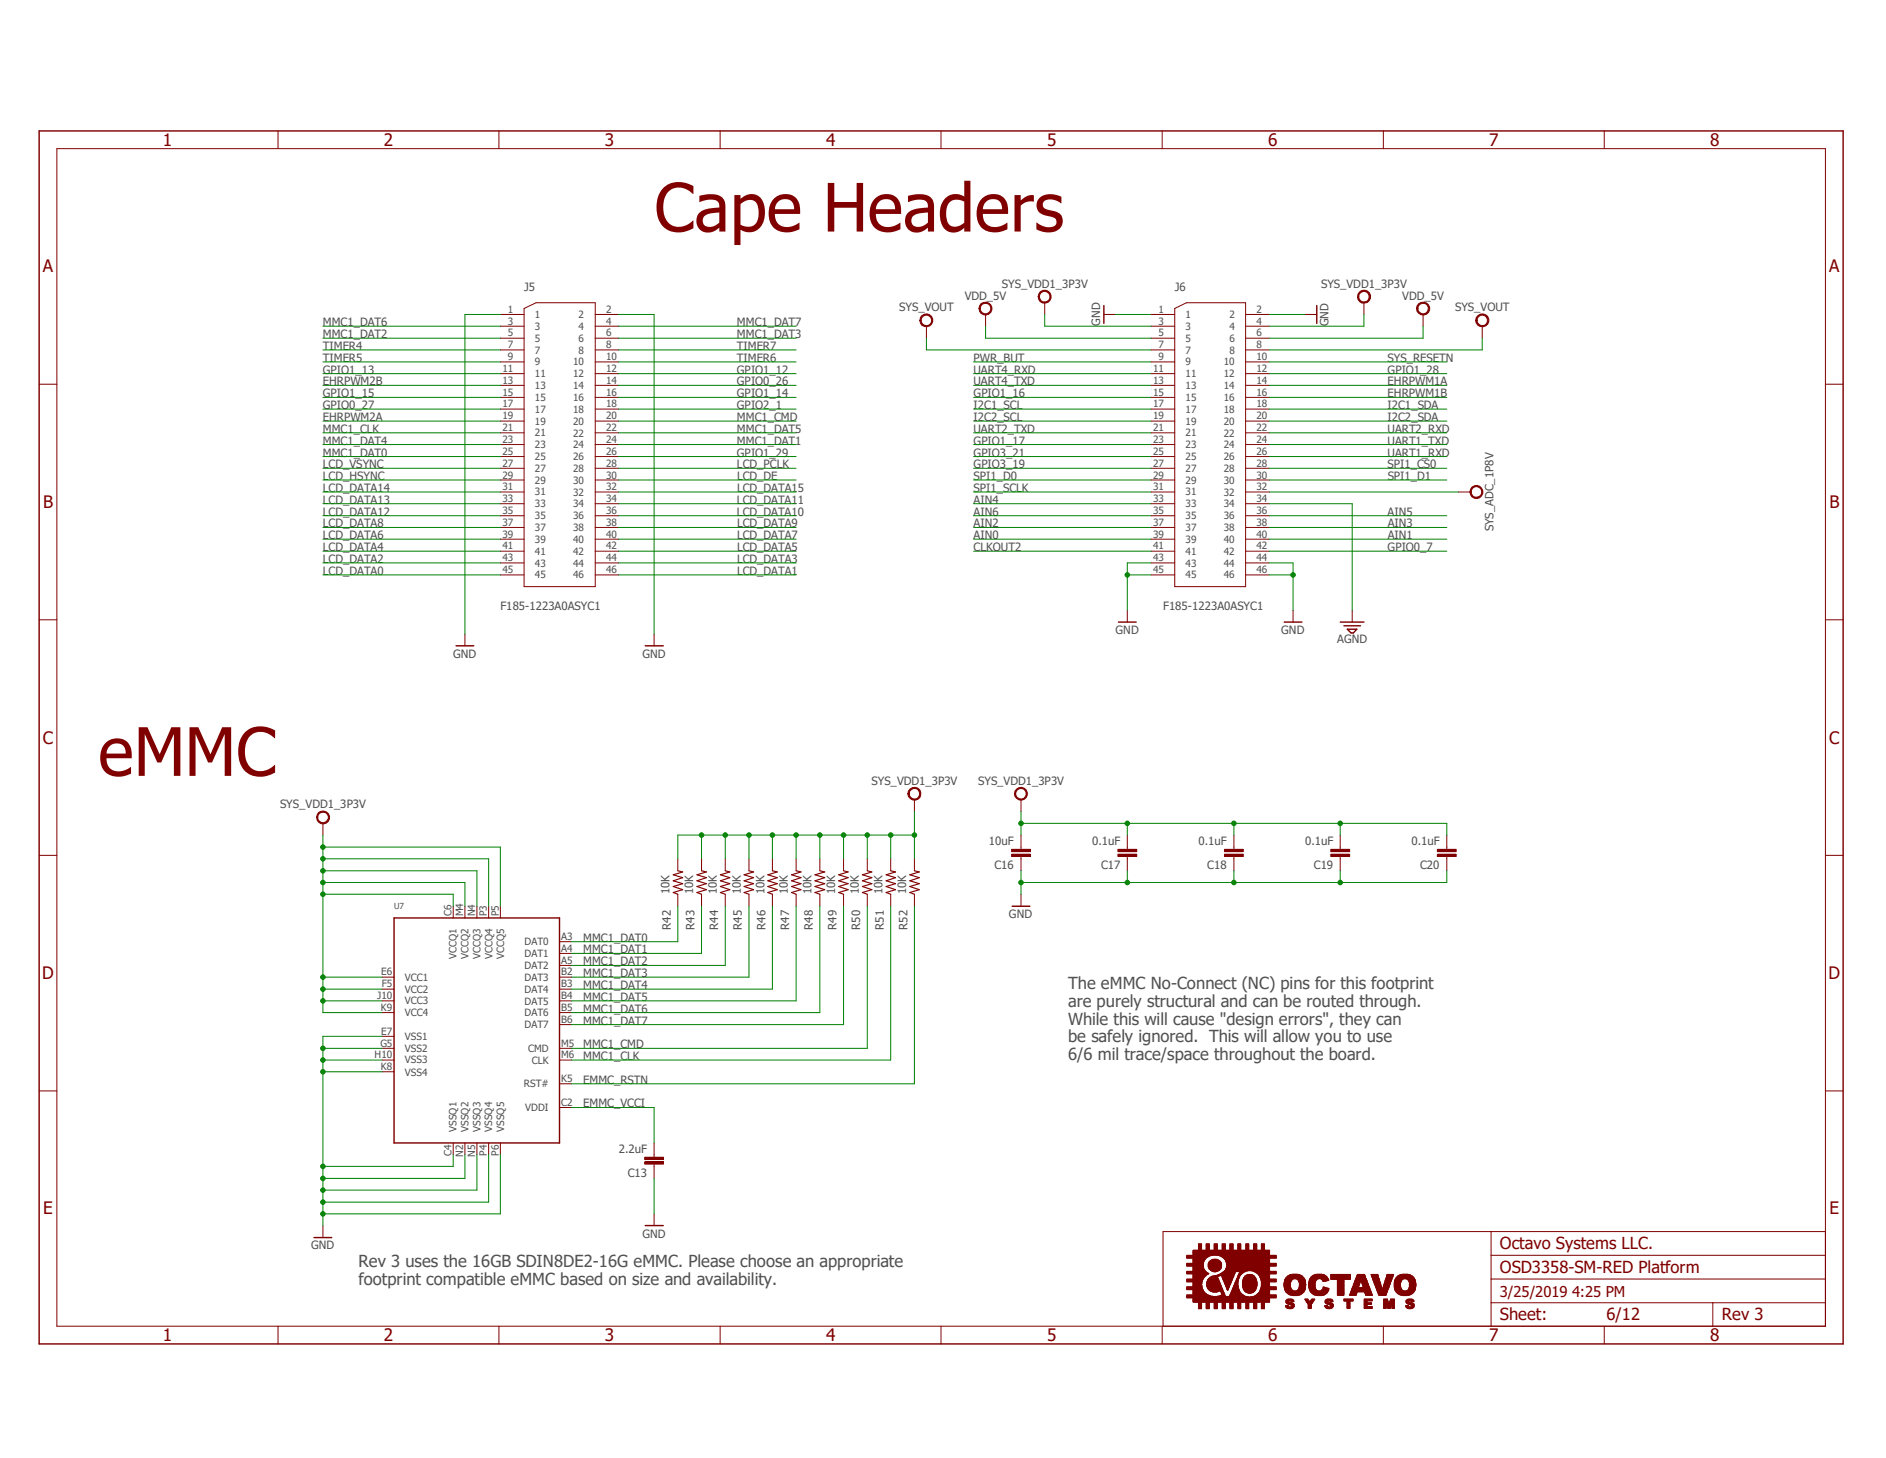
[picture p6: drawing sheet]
<svg xmlns="http://www.w3.org/2000/svg" width="279mm" height="216mm" viewBox="0 0 279 216" stroke-linecap="round" stroke-linejoin="round" font-family="sans-serif">
<defs><g id="words">
<g font-size="9.9" fill="#800000">
<text x="96.9" y="34.3">Cape Headers</text>
<text x="14.6" y="114.9">eMMC</text>
</g>
<g font-size="2.5" fill="#800000">
<text x="24.1" y="21.6">1</text>
<text x="56.9" y="21.6">2</text>
<text x="89.6" y="21.6">3</text>
<text x="122.4" y="21.6">4</text>
<text x="155.1" y="21.6">5</text>
<text x="187.9" y="21.6">6</text>
<text x="220.6" y="21.6">7</text>
<text x="253.4" y="21.6">8</text>
<text x="6.4" y="40.3">A</text>
<text x="271" y="40.3">A</text>
<text x="6.4" y="75.2">B</text>
<text x="271" y="75.2">B</text>
<text x="6.4" y="110.1">C</text>
<text x="271" y="110.1">C</text>
<text x="6.3" y="145">D</text>
<text x="270.9" y="145">D</text>
<text x="6.4" y="179.8">E</text>
<text x="271" y="179.8">E</text>
<text x="222.2" y="185">Octavo Systems LLC.</text>
<text x="222.2" y="188.5">OSD3358-SM-RED Platform</text>
<text x="222.2" y="195.5">Sheet:</text>
<text x="238" y="195.5">6/12</text>
<text x="255.1" y="195.5">Rev 3</text>
<text x="24.1" y="198.6">1</text>
<text x="56.9" y="198.6">2</text>
<text x="89.6" y="198.6">3</text>
<text x="122.4" y="198.6">4</text>
<text x="155.1" y="198.6">5</text>
<text x="187.9" y="198.6">6</text>
<text x="220.6" y="198.6">7</text>
<text x="253.4" y="198.6">8</text>
</g>
<g font-size="2.5" fill="#505050">
<text x="158.2" y="146.5">The eMMC No-Connect (NC) pins for this footprint</text>
<text x="158.2" y="149.1">are purely structural and can be routed through.</text>
<text x="158.2" y="151.7">While this will cause &quot;design errors&quot;, they can</text>
<text x="158.2" y="154.3">be safely ignored. This will allow you to use</text>
<text x="158.2" y="157">6/6 mil trace/space throughout the board.</text>
<text x="53.1" y="187.6">Rev 3 uses the 16GB SDIN8DE2-16G eMMC. Please choose an appropriate</text>
<text x="53.1" y="190.2">footprint compatible eMMC based on size and availability.</text>
</g>
<text font-size="2.2" fill="#800000" x="222.2" y="192">3/25/2019 4:25 PM</text>
<g font-size="1.7" fill="#505050">
<text x="77.6" y="43.1">J5</text>
<text x="133.2" y="46.1">SYS_VOUT</text>
<text x="142.9" y="44.4">VDD_5V</text>
<text x="148.4" y="42.6">SYS_VDD1_3P3V</text>
<text x="174" y="43.1">J6</text>
<text x="195.7" y="42.6">SYS_VDD1_3P3V</text>
<text x="207.7" y="44.4">VDD_5V</text>
<text x="215.6" y="46.1">SYS_VOUT</text>
<text x="47.8" y="51.8">TIMER4</text>
<text x="47.8" y="53.6">TIMER5</text>
<text x="47.8" y="50.1">MMC1_DAT2</text>
<text x="47.8" y="48.3">MMC1_DAT6</text>
<text x="109.2" y="53.6">TIMER6</text>
<text x="109.2" y="51.8">TIMER7</text>
<text x="109.2" y="50.1">MMC1_DAT3</text>
<text x="109.2" y="48.3">MMC1_DAT7</text>
<text x="144.2" y="53.6">PWR_BUT</text>
<text x="163" y="48.3" transform="rotate(-90 163 48.3)">GND</text>
<text x="196.8" y="48.3" transform="rotate(-90 196.8 48.3)">GND</text>
<text x="205.6" y="53.6">SYS_RESETN</text>
<text x="47.8" y="57.1">EHRPWM2B</text>
<text x="47.8" y="55.3">GPIO1_13</text>
<text x="47.8" y="58.8">GPIO1_15</text>
<text x="109.2" y="57.1">GPIO0_26</text>
<text x="109.2" y="55.3">GPIO1_12</text>
<text x="109.2" y="58.8">GPIO1_14</text>
<text x="144.2" y="55.3">UART4_RXD</text>
<text x="144.2" y="57.1">UART4_TXD</text>
<text x="144.2" y="58.8">GPIO1_16</text>
<text x="205.6" y="58.8">EHRPWM1B</text>
<text x="205.6" y="57.1">EHRPWM1A</text>
<text x="205.6" y="55.3">GPIO1_28</text>
<text x="47.8" y="62.4">EHRPWM2A</text>
<text x="47.8" y="65.8">MMC1_DAT4</text>
<text x="47.8" y="64.1">MMC1_CLK</text>
<text x="47.8" y="60.6">GPIO0_27</text>
<text x="109.2" y="65.8">MMC1_DAT1</text>
<text x="109.2" y="64.1">MMC1_DAT5</text>
<text x="109.2" y="62.4">MMC1_CMD</text>
<text x="109.2" y="60.6">GPIO2_1</text>
<text x="144.2" y="65.8">GPIO1_17</text>
<text x="144.2" y="64.1">UART2_TXD</text>
<text x="144.2" y="60.6">I2C1_SCL</text>
<text x="144.2" y="62.4">I2C2_SCL</text>
<text x="205.6" y="64.1">UART2_RXD</text>
<text x="205.6" y="60.6">I2C1_SDA</text>
<text x="205.6" y="65.8">UART1_TXD</text>
<text x="205.6" y="62.4">I2C2_SDA</text>
<text x="47.8" y="67.6">MMC1_DAT0</text>
<text x="47.8" y="69.3">LCD_VSYNC</text>
<text x="47.8" y="71.1">LCD_HSYNC</text>
<text x="109.2" y="67.6">GPIO1_29</text>
<text x="109.2" y="69.3">LCD_PCLK</text>
<text x="109.2" y="71.1">LCD_DE</text>
<text x="144.2" y="67.6">GPIO3_21</text>
<text x="144.2" y="71.1">SPI1_D0</text>
<text x="144.2" y="69.3">GPIO3_19</text>
<text x="205.6" y="67.6">UART1_RXD</text>
<text x="205.6" y="69.3">SPI1_CS0</text>
<text x="205.6" y="71.1">SPI1_D1</text>
<text x="47.8" y="76.4">LCD_DATA12</text>
<text x="47.8" y="74.6">LCD_DATA13</text>
<text x="47.8" y="72.9">LCD_DATA14</text>
<text x="109.2" y="76.4">LCD_DATA10</text>
<text x="109.2" y="74.6">LCD_DATA11</text>
<text x="109.2" y="72.9">LCD_DATA15</text>
<text x="144.2" y="74.6">AIN4</text>
<text x="144.2" y="76.4">AIN6</text>
<text x="144.2" y="72.9">SPI1_SCLK</text>
<text x="205.6" y="76.4">AIN5</text>
<text x="47.8" y="83.4">LCD_DATA2</text>
<text x="47.8" y="81.6">LCD_DATA4</text>
<text x="47.8" y="79.9">LCD_DATA6</text>
<text x="47.8" y="78.1">LCD_DATA8</text>
<text x="109.2" y="83.4">LCD_DATA3</text>
<text x="109.2" y="81.6">LCD_DATA5</text>
<text x="109.2" y="79.9">LCD_DATA7</text>
<text x="109.2" y="78.1">LCD_DATA9</text>
<text x="144.2" y="81.6">CLKOUT2</text>
<text x="144.2" y="79.9">AIN0</text>
<text x="144.2" y="78.1">AIN2</text>
<text x="205.6" y="81.6">GPIO0_7</text>
<text x="205.6" y="79.9">AIN1</text>
<text x="205.6" y="78.1">AIN3</text>
<text x="221.3" y="78.7" transform="rotate(-90 221.3 78.7)">SYS_ADC_1P8V</text>
<text x="47.8" y="85.1">LCD_DATA0</text>
<text x="109.2" y="85.1">LCD_DATA1</text>
<text x="74.1" y="90.4">F185-1223A0ASYC1</text>
<text x="165.3" y="93.9">GND</text>
<text x="172.3" y="90.4">F185-1223A0ASYC1</text>
<text x="189.8" y="93.9">GND</text>
<text x="198.1" y="95.2">AGND</text>
<text x="67.1" y="97.4">GND</text>
<text x="95.2" y="97.4">GND</text>
<text x="41.5" y="119.7">SYS_VDD1_3P3V</text>
<text x="129.1" y="116.2">SYS_VDD1_3P3V</text>
<text x="144.9" y="116.2">SYS_VDD1_3P3V</text>
<text x="146.5" y="125.2">10uF</text>
<text x="161.8" y="125.2">0.1uF</text>
<text x="177.5" y="125.2">0.1uF</text>
<text x="193.3" y="125.2">0.1uF</text>
<text x="209.1" y="125.2">0.1uF</text>
<text x="147.3" y="128.6">C16</text>
<text x="163.1" y="128.6">C17</text>
<text x="178.9" y="128.6">C18</text>
<text x="194.7" y="128.6">C19</text>
<text x="210.4" y="128.6">C20</text>
<text x="99.2" y="132.4" transform="rotate(-90 99.2 132.4)">10K</text>
<text x="99.4" y="137.7" transform="rotate(-90 99.4 137.7)">R42</text>
<text x="102.7" y="132.4" transform="rotate(-90 102.7 132.4)">10K</text>
<text x="102.9" y="137.7" transform="rotate(-90 102.9 137.7)">R43</text>
<text x="106.2" y="132.4" transform="rotate(-90 106.2 132.4)">10K</text>
<text x="106.4" y="137.7" transform="rotate(-90 106.4 137.7)">R44</text>
<text x="109.7" y="132.4" transform="rotate(-90 109.7 132.4)">10K</text>
<text x="109.9" y="137.7" transform="rotate(-90 109.9 137.7)">R45</text>
<text x="113.2" y="132.4" transform="rotate(-90 113.2 132.4)">10K</text>
<text x="113.4" y="137.7" transform="rotate(-90 113.4 137.7)">R46</text>
<text x="116.7" y="132.4" transform="rotate(-90 116.7 132.4)">10K</text>
<text x="116.9" y="137.7" transform="rotate(-90 116.9 137.7)">R47</text>
<text x="120.2" y="132.4" transform="rotate(-90 120.2 132.4)">10K</text>
<text x="120.4" y="137.7" transform="rotate(-90 120.4 137.7)">R48</text>
<text x="123.7" y="132.4" transform="rotate(-90 123.7 132.4)">10K</text>
<text x="123.9" y="137.7" transform="rotate(-90 123.9 137.7)">R49</text>
<text x="127.3" y="132.4" transform="rotate(-90 127.3 132.4)">10K</text>
<text x="127.4" y="137.7" transform="rotate(-90 127.4 137.7)">R50</text>
<text x="130.7" y="132.4" transform="rotate(-90 130.7 132.4)">10K</text>
<text x="130.9" y="137.7" transform="rotate(-90 130.9 137.7)">R51</text>
<text x="134.2" y="132.4" transform="rotate(-90 134.2 132.4)">10K</text>
<text x="134.4" y="137.7" transform="rotate(-90 134.4 137.7)">R52</text>
<text x="149.5" y="135.9">GND</text>
<text x="86.4" y="139.4">MMC1_DAT0</text>
<text x="86.4" y="141.2">MMC1_DAT1</text>
<text x="86.4" y="143">MMC1_DAT2</text>
<text x="86.4" y="144.7">MMC1_DAT3</text>
<text x="86.4" y="146.5">MMC1_DAT4</text>
<text x="86.4" y="148.2">MMC1_DAT5</text>
<text x="86.4" y="149.9">MMC1_DAT6</text>
<text x="86.4" y="151.7">MMC1_DAT7</text>
<text x="86.4" y="155.2">MMC1_CMD</text>
<text x="86.4" y="157">MMC1_CLK</text>
<text x="86.4" y="160.5">EMMC_RSTN</text>
<text x="86.4" y="164">EMMC_VCCI</text>
<text x="91.7" y="170.7">2.2uF</text>
<text x="93" y="174.2">C13</text>
<text x="46.1" y="185">GND</text>
<text x="95.2" y="183.3">GND</text>
</g>
<g font-size="1.5" fill="#505050">
<text x="75.2" y="46.3">1</text>
<text x="79.2" y="47.1">1</text>
<text x="85.7" y="47.1">2</text>
<text x="89.8" y="46.3">2</text>
<text x="171.6" y="46.3">1</text>
<text x="175.6" y="47.1">1</text>
<text x="182.1" y="47.1">2</text>
<text x="186.1" y="46.3">2</text>
<text x="75.2" y="48.1">3</text>
<text x="75.2" y="49.8">5</text>
<text x="75.2" y="51.6">7</text>
<text x="75.2" y="53.3">9</text>
<text x="79.2" y="48.9">3</text>
<text x="79.2" y="50.6">5</text>
<text x="79.2" y="52.4">7</text>
<text x="85.7" y="48.9">4</text>
<text x="85.7" y="50.6">6</text>
<text x="85.7" y="52.4">8</text>
<text x="89.8" y="48.1">4</text>
<text x="89.8" y="49.8">6</text>
<text x="89.8" y="51.6">8</text>
<text x="89.8" y="53.3">10</text>
<text x="171.6" y="48.1">3</text>
<text x="171.6" y="49.8">5</text>
<text x="171.6" y="51.6">7</text>
<text x="171.6" y="53.3">9</text>
<text x="175.6" y="48.9">3</text>
<text x="175.6" y="50.6">5</text>
<text x="175.6" y="52.4">7</text>
<text x="182.1" y="48.9">4</text>
<text x="182.1" y="50.6">6</text>
<text x="182.1" y="52.4">8</text>
<text x="186.1" y="48.1">4</text>
<text x="186.1" y="49.8">6</text>
<text x="186.1" y="51.6">8</text>
<text x="186.1" y="53.3">10</text>
<text x="74.4" y="55.1">11</text>
<text x="74.4" y="56.9">13</text>
<text x="74.4" y="58.6">15</text>
<text x="79.2" y="54.1">9</text>
<text x="79.2" y="55.8">11</text>
<text x="79.2" y="57.6">13</text>
<text x="79.2" y="59.4">15</text>
<text x="84.9" y="54.1">10</text>
<text x="84.9" y="55.9">12</text>
<text x="84.9" y="57.6">14</text>
<text x="84.9" y="59.4">16</text>
<text x="89.8" y="55.1">12</text>
<text x="89.8" y="56.9">14</text>
<text x="89.8" y="58.6">16</text>
<text x="170.8" y="55.1">11</text>
<text x="170.8" y="56.9">13</text>
<text x="170.8" y="58.6">15</text>
<text x="175.6" y="54.1">9</text>
<text x="175.6" y="55.8">11</text>
<text x="175.6" y="57.6">13</text>
<text x="175.6" y="59.4">15</text>
<text x="181.3" y="54.1">10</text>
<text x="181.3" y="55.9">12</text>
<text x="181.3" y="57.6">14</text>
<text x="181.3" y="59.4">16</text>
<text x="186.1" y="55.1">12</text>
<text x="186.1" y="56.9">14</text>
<text x="186.1" y="58.6">16</text>
<text x="74.4" y="60.3">17</text>
<text x="74.4" y="62.1">19</text>
<text x="74.4" y="63.8">21</text>
<text x="74.4" y="65.6">23</text>
<text x="79.2" y="61.1">17</text>
<text x="79.2" y="62.9">19</text>
<text x="79.2" y="64.6">21</text>
<text x="84.9" y="61.1">18</text>
<text x="84.9" y="62.9">20</text>
<text x="84.9" y="64.6">22</text>
<text x="89.8" y="60.3">18</text>
<text x="89.8" y="62.1">20</text>
<text x="89.8" y="63.8">22</text>
<text x="89.8" y="65.6">24</text>
<text x="170.8" y="60.3">17</text>
<text x="170.8" y="62.1">19</text>
<text x="170.8" y="63.8">21</text>
<text x="170.8" y="65.6">23</text>
<text x="175.6" y="61.1">17</text>
<text x="175.6" y="62.9">19</text>
<text x="175.6" y="64.6">21</text>
<text x="181.3" y="61.1">18</text>
<text x="181.3" y="62.9">20</text>
<text x="181.3" y="64.6">22</text>
<text x="186.1" y="60.3">18</text>
<text x="186.1" y="62.1">20</text>
<text x="186.1" y="63.8">22</text>
<text x="186.1" y="65.6">24</text>
<text x="74.4" y="67.4">25</text>
<text x="74.4" y="69.1">27</text>
<text x="74.4" y="70.9">29</text>
<text x="79.2" y="66.4">23</text>
<text x="79.2" y="68.1">25</text>
<text x="79.2" y="69.9">27</text>
<text x="79.2" y="71.6">29</text>
<text x="84.9" y="66.4">24</text>
<text x="84.9" y="68.1">26</text>
<text x="84.9" y="69.9">28</text>
<text x="84.9" y="71.6">30</text>
<text x="89.8" y="67.4">26</text>
<text x="89.8" y="69.1">28</text>
<text x="89.8" y="70.9">30</text>
<text x="170.8" y="67.4">25</text>
<text x="170.8" y="69.1">27</text>
<text x="170.8" y="70.9">29</text>
<text x="175.6" y="66.4">23</text>
<text x="175.6" y="68.1">25</text>
<text x="175.6" y="69.9">27</text>
<text x="175.6" y="71.6">29</text>
<text x="181.3" y="66.4">24</text>
<text x="181.3" y="68.1">26</text>
<text x="181.3" y="69.9">28</text>
<text x="181.3" y="71.6">30</text>
<text x="186.1" y="67.4">26</text>
<text x="186.1" y="69.1">28</text>
<text x="186.1" y="70.9">30</text>
<text x="74.4" y="72.6">31</text>
<text x="74.4" y="74.4">33</text>
<text x="74.4" y="76.1">35</text>
<text x="74.4" y="77.9">37</text>
<text x="79.2" y="73.4">31</text>
<text x="79.2" y="75.1">33</text>
<text x="79.2" y="76.9">35</text>
<text x="84.9" y="73.4">32</text>
<text x="84.9" y="75.1">34</text>
<text x="84.9" y="76.9">36</text>
<text x="89.8" y="72.6">32</text>
<text x="89.8" y="74.4">34</text>
<text x="89.8" y="76.1">36</text>
<text x="89.8" y="77.9">38</text>
<text x="170.8" y="72.6">31</text>
<text x="170.8" y="74.4">33</text>
<text x="170.8" y="76.1">35</text>
<text x="170.8" y="77.9">37</text>
<text x="175.6" y="73.4">31</text>
<text x="175.6" y="75.1">33</text>
<text x="175.6" y="76.9">35</text>
<text x="181.3" y="73.4">32</text>
<text x="181.3" y="75.1">34</text>
<text x="181.3" y="76.9">36</text>
<text x="186.1" y="72.6">32</text>
<text x="186.1" y="74.4">34</text>
<text x="186.1" y="76.1">36</text>
<text x="186.1" y="77.9">38</text>
<text x="74.4" y="79.6">39</text>
<text x="74.4" y="81.4">41</text>
<text x="74.4" y="83.1">43</text>
<text x="79.2" y="78.7">37</text>
<text x="79.2" y="80.4">39</text>
<text x="79.2" y="82.1">41</text>
<text x="79.2" y="83.9">43</text>
<text x="84.9" y="78.7">38</text>
<text x="84.9" y="80.4">40</text>
<text x="84.9" y="82.1">42</text>
<text x="84.9" y="83.9">44</text>
<text x="89.8" y="79.6">40</text>
<text x="89.8" y="81.4">42</text>
<text x="89.8" y="83.1">44</text>
<text x="170.8" y="79.6">39</text>
<text x="170.8" y="81.4">41</text>
<text x="170.8" y="83.1">43</text>
<text x="175.6" y="78.7">37</text>
<text x="175.6" y="80.4">39</text>
<text x="175.6" y="82.1">41</text>
<text x="175.6" y="83.9">43</text>
<text x="181.3" y="78.7">38</text>
<text x="181.3" y="80.4">40</text>
<text x="181.3" y="82.1">42</text>
<text x="181.3" y="83.9">44</text>
<text x="186.1" y="79.6">40</text>
<text x="186.1" y="81.4">42</text>
<text x="186.1" y="83.1">44</text>
<text x="74.4" y="84.9">45</text>
<text x="79.2" y="85.6">45</text>
<text x="84.9" y="85.6">46</text>
<text x="89.8" y="84.9">46</text>
<text x="170.8" y="84.9">45</text>
<text x="175.6" y="85.6">45</text>
<text x="181.3" y="85.6">46</text>
<text x="186.1" y="84.9">46</text>
<text x="66.9" y="135.7" transform="rotate(-90 66.9 135.7)">C6</text>
<text x="68.6" y="135.7" transform="rotate(-90 68.6 135.7)">M4</text>
<text x="70.4" y="135.7" transform="rotate(-90 70.4 135.7)">N4</text>
<text x="72.1" y="135.7" transform="rotate(-90 72.1 135.7)">P3</text>
<text x="73.9" y="135.7" transform="rotate(-90 73.9 135.7)">P5</text>
<text x="67.6" y="142.1" transform="rotate(-90 67.6 142.1)">VCCQ1</text>
<text x="69.4" y="142.1" transform="rotate(-90 69.4 142.1)">VCCQ2</text>
<text x="71.2" y="142.1" transform="rotate(-90 71.2 142.1)">VCCQ3</text>
<text x="72.9" y="142.1" transform="rotate(-90 72.9 142.1)">VCCQ4</text>
<text x="74.7" y="142.1" transform="rotate(-90 74.7 142.1)">VCCQ5</text>
<text x="77.7" y="140">DAT0</text>
<text x="77.7" y="141.7">DAT1</text>
<text x="77.7" y="143.5">DAT2</text>
<text x="83.1" y="139.2">A3</text>
<text x="83.1" y="141">A4</text>
<text x="83.1" y="142.7">A5</text>
<text x="55.9" y="148">J10</text>
<text x="56.4" y="149.7">K9</text>
<text x="56.5" y="144.4">E6</text>
<text x="56.6" y="146.2">F5</text>
<text x="60" y="145.2">VCC1</text>
<text x="60" y="147">VCC2</text>
<text x="60" y="148.7">VCC3</text>
<text x="77.7" y="145.2">DAT3</text>
<text x="77.7" y="147">DAT4</text>
<text x="77.7" y="148.8">DAT5</text>
<text x="83.1" y="144.4">B2</text>
<text x="83.1" y="146.2">B3</text>
<text x="83.1" y="148">B4</text>
<text x="83.1" y="149.7">B5</text>
<text x="56.3" y="155">G5</text>
<text x="56.5" y="153.2">E7</text>
<text x="60" y="150.5">VCC4</text>
<text x="60" y="154">VSS1</text>
<text x="60" y="155.7">VSS2</text>
<text x="77.7" y="150.5">DAT6</text>
<text x="77.7" y="152.2">DAT7</text>
<text x="78.2" y="155.7">CMD</text>
<text x="83.1" y="155">M5</text>
<text x="83.1" y="151.5">B6</text>
<text x="55.5" y="156.7">H10</text>
<text x="56.4" y="158.5">K8</text>
<text x="60" y="157.5">VSS3</text>
<text x="60" y="159.3">VSS4</text>
<text x="77.6" y="161">RST#</text>
<text x="78.8" y="157.5">CLK</text>
<text x="83.1" y="156.7">M6</text>
<text x="83.1" y="160.2">K5</text>
<text x="67.6" y="167.6" transform="rotate(-90 67.6 167.6)">VSSQ1</text>
<text x="69.4" y="167.6" transform="rotate(-90 69.4 167.6)">VSSQ2</text>
<text x="71.2" y="167.6" transform="rotate(-90 71.2 167.6)">VSSQ3</text>
<text x="72.9" y="167.6" transform="rotate(-90 72.9 167.6)">VSSQ4</text>
<text x="74.7" y="167.6" transform="rotate(-90 74.7 167.6)">VSSQ5</text>
<text x="77.8" y="164.5">VDDI</text>
<text x="83.1" y="163.7">C2</text>
<text x="66.9" y="171.2" transform="rotate(-90 66.9 171.2)">C4</text>
<text x="68.6" y="171.3" transform="rotate(-90 68.6 171.3)">N2</text>
<text x="70.4" y="171.3" transform="rotate(-90 70.4 171.3)">N5</text>
<text x="72.1" y="171.1" transform="rotate(-90 72.1 171.1)">P4</text>
<text x="73.9" y="171.1" transform="rotate(-90 73.9 171.1)">P6</text>
</g>
<text font-size="1.2" fill="#505050" x="58.4" y="134.6">U7</text>
</g></defs>
<path d="M4.1 140.6l71.2 71.2" fill="none" stroke="#fff" stroke-width=".15"/>
<path d="M100.4 128.9l.7 .2-1.4 .4 1.4 .5-1.4 .4 1.4 .5-1.4 .4 1.4 .4-1.4 .5 .7 .2M103.9 128.9l.7 .2-1.3 .4 1.3 .5-1.3 .4 1.3 .5-1.3 .4 1.3 .4-1.3 .5 .6 .2M107.4 128.9l.7 .2-1.4 .4 1.4 .5-1.4 .4 1.4 .5-1.4 .4 1.4 .4-1.4 .5 .7 .2M111 128.9l.6 .2-1.4 .4 1.4 .5-1.4 .4 1.4 .5-1.4 .4 1.4 .4-1.4 .5 .8 .2M114.4 128.9l.7 .2-1.4 .4 1.4 .5-1.4 .4 1.4 .5-1.4 .4 1.4 .4-1.4 .5 .7 .2M117.9 128.9l.8 .2-1.4 .4 1.4 .5-1.4 .4 1.4 .5-1.4 .4 1.4 .4-1.4 .5 .6 .2M121.5 128.9l.7 .2-1.5 .4 1.5 .5-1.5 .4 1.5 .5-1.5 .4 1.5 .4-1.5 .5 .8 .2M125 128.9l.6 .2-1.4 .4 1.4 .5-1.4 .4 1.4 .5-1.4 .4 1.4 .4-1.4 .5 .8 .2M128.5 128.9l.7 .2-1.4 .4 1.4 .5-1.4 .4 1.4 .5-1.4 .4 1.4 .4-1.4 .5 .7 .2M132 128.9l.7 .2-1.4 .4 1.4 .5-1.4 .4 1.4 .5-1.4 .4 1.4 .4-1.4 .5 .7 .2M135.5 128.9l.7 .2-1.4 .4 1.4 .5-1.4 .4 1.4 .5-1.4 .4 1.4 .4-1.4 .5 .7 .2" fill="none" stroke="#800000" stroke-width=".17"/>
<g fill="none" stroke="#800000" stroke-width=".15">
<path d="M74.1 46.6h3.5M74.1 48.3h3.5M74.1 50.1h3.5M74.1 51.8h3.5M74.1 53.6h3.5M74.1 55.3h3.5M74.1 57.1h3.5M74.1 58.8h3.5M77.6 45.7l1.8-.9h8.8v42.1h-10.6zM88.2 46.6h3.5M88.2 48.3h3.5M88.2 50.1h3.5"/>
<path d="M88.2 51.8h3.5M88.2 53.6h3.5M88.2 55.3h3.5M88.2 57.1h3.5M88.2 58.8h3.5M163.5 46.6h1.8M170.5 46.6h3.5M170.5 48.3h3.5M170.5 50.1h3.5M170.5 51.8h3.5M170.5 53.6h3.5M170.5 55.3h3.5"/>
<path d="M170.5 57.1h3.5M170.5 58.8h3.5M174 45.7l1.8-.9h8.7v42.1h-10.5zM184.5 46.6h3.5M184.5 48.3h3.5M184.5 50.1h3.5M184.5 51.8h3.5M184.5 53.6h3.5M184.5 55.3h3.5M184.5 57.1h3.5M184.5 58.8h3.5M193.3 46.6h1.8"/>
<path d="M74.1 60.6h3.5M74.1 62.4h3.5M74.1 64.1h3.5M74.1 65.8h3.5M74.1 67.6h3.5M74.1 69.3h3.5M74.1 71.1h3.5M74.1 72.9h3.5M74.1 74.6h3.5M74.1 76.4h3.5M74.1 78.1h3.5M74.1 79.8h3.5"/>
<path d="M88.2 60.6h3.5M88.2 62.4h3.5M88.2 64.1h3.5M88.2 65.8h3.5M88.2 67.6h3.5M88.2 69.3h3.5M88.2 71.1h3.5M88.2 72.9h3.5M88.2 74.6h3.5M88.2 76.4h3.5M88.2 78.1h3.5M88.2 79.8h3.5"/>
<path d="M170.5 60.6h3.5M170.5 62.4h3.5M170.5 64.1h3.5M170.5 65.8h3.5M170.5 67.6h3.5M170.5 69.3h3.5M170.5 71.1h3.5M170.5 72.9h3.5M170.5 74.6h3.5M170.5 76.4h3.5M170.5 78.1h3.5M170.5 79.8h3.5"/>
<path d="M184.5 60.6h3.5M184.5 62.4h3.5M184.5 64.1h3.5M184.5 65.8h3.5M184.5 67.6h3.5M184.5 69.3h3.5M184.5 71.1h3.5M184.5 72.9h3.5M184.5 74.6h3.5M184.5 76.4h3.5M184.5 78.1h3.5M184.5 79.8h3.5"/>
<path d="M68.9 93.9v1.7M74.1 81.6h3.5M74.1 83.4h3.5M74.1 85.1h3.5M88.2 81.6h3.5M88.2 83.4h3.5M88.2 85.1h3.5M96.9 93.9v1.7M167 90.4v1.7M170.5 81.6h3.5M170.5 83.4h3.5M170.5 85.1h3.5"/>
<path d="M184.5 81.6h3.5M184.5 83.4h3.5M184.5 85.1h3.5M191.6 90.4v1.7M100.4 127.2v1.7M100.4 132.4v1.8M103.9 127.2v1.7M103.9 132.4v1.8M107.4 127.2v1.7M107.4 132.4v1.8M111 127.2v1.7M111 132.4v1.8"/>
<path d="M114.4 127.2v1.7M114.4 132.4v1.8M117.9 127.2v1.7M117.9 132.4v1.8M121.5 127.2v1.7M121.5 132.4v1.8M125 127.2v1.7M125 132.4v1.8M128.5 127.2v1.7M128.5 132.4v1.8M132 127.2v1.7M132 132.4v1.8"/>
<path d="M135.5 127.2v1.7M135.5 132.4v1.8M151.3 132.4v1.8M165.6 126.5h2.8v.3h-2.8zM165.6 125.8h2.8v.3h-2.8zM167 123.7v2.1M167 126.8v2.1M181.4 126.5h2.8v.3h-2.8zM181.4 125.8h2.8v.3h-2.8zM182.8 123.7v2.1M182.8 126.8v2.1M197.1 126.5h2.8v.3h-2.8z"/>
<path d="M197.1 125.8h2.8v.3h-2.8zM198.5 123.7v2.1M198.5 126.8v2.1M212.9 126.5h2.8v.3h-2.8zM212.9 125.8h2.8v.3h-2.8zM214.3 123.7v2.1M214.3 126.8v2.1M95.5 172h2.8v.4h-2.8zM95.5 171.4h2.8v.3h-2.8zM96.9 169.2v2.1M96.9 172.4v2.1M96.9 179.7v1.8"/>
<path d="M47.8 181.5v1.8"/>
</g>
<path d="M163.5 45.3v2.6M195.1 45.3v2.6M67.6 95.6h2.6M95.6 95.6h2.7M165.7 92.1h2.6M190.2 92.1h2.7M149.9 134.2h2.7M46.5 183.3h2.6M95.6 181.5h2.7" fill="none" stroke="#800000" stroke-width=".21"/>
<path d="M165.6 126.7h2.8M165.6 125.9h2.8M181.4 126.7h2.8M181.4 125.9h2.8M197.1 126.7h2.8M197.1 125.9h2.8M212.9 126.7h2.8M212.9 125.9h2.8M95.5 172.2h2.8M95.5 171.5h2.8" fill="none" stroke="#800000" stroke-width=".34"/>
<path d="M145.3 45a.97 .97 0 0 1 1.5 .2 .97 .97 0 0 1-.5 1.4 .97 .97 0 0 1-1.3-.9h.2a.79 .79 0 0 1 1.1-.8 .79 .79 0 0 1 .3 1.3 .79 .79 0 0 1-1.3-.2l-.1-.3h-.2z" fill-rule="evenodd" fill="#800000"/>
<path d="M145.3 45a.97 .97 0 0 1 1.5 .2 .97 .97 0 0 1-.5 1.4 .97 .97 0 0 1-1.3-.9h.2a.79 .79 0 0 1 1.1-.8 .79 .79 0 0 1 .3 1.3 .79 .79 0 0 1-1.3-.2l-.1-.3h-.2zM146 46.6v1.7" fill="none" stroke="#800000" stroke-width=".15"/>
<path d="M210.2 45a.98 .98 0 0 1 1.5 .3 .98 .98 0 0 1-.7 1.4 .98 .98 0 0 1-1.2-1h.3a.78 .78 0 0 1 1.1-.6 .78 .78 0 0 1 .2 1.2 .78 .78 0 0 1-1.3-.3v-.3h-.3l.1-.4z" fill-rule="evenodd" fill="#800000"/>
<g fill="none" stroke="#800000" stroke-width=".15">
<path d="M41.2 19.4v2.6M73.9 19.4v2.6M106.7 19.4v2.6M139.4 19.4v2.6M172.2 19.4v2.6M204.9 19.4v2.6M237.7 19.4v2.6M8.4 22h262v174.4h-262zM5.8 56.9h2.6M210.2 45a.98 .98 0 0 1 1.5 .3 .98 .98 0 0 1-.7 1.4 .98 .98 0 0 1-1.2-1h.3a.78 .78 0 0 1 1.1-.6 .78 .78 0 0 1 .2 1.2 .78 .78 0 0 1-1.3-.3v-.3h-.3l.1-.4zM210.8 46.6v1.7M270.4 56.9h2.6"/>
<path d="M5.8 91.8h2.6M200.3 90.4v1.7M270.4 91.8h2.6M5.8 126.7h2.6M149.9 126.5h2.8v.3h-2.8zM149.9 125.8h2.8v.3h-2.8zM151.3 123.7v2.1M151.3 126.8v2.1M270.4 126.7h2.6M5.8 161.5h2.6M270.4 161.5h2.6M41.2 196.4v2.6"/>
<path d="M73.9 196.4v2.6M106.7 196.4v2.6M139.4 196.4v2.6M172.2 196.4v2.6M175.8 189.4h2.4M175.8 185.9h4.1M175.8 192.2h13.3M175.8 192.1h13.3M175.8 192h9.2M175.8 192h8.9M175.8 191.9h3.9M175.8 191.9h3.6"/>
<path d="M175.8 191.9h3.5M175.8 191.8h3.4M175.8 191.8h3.3M175.8 191h2.4M175.8 190.9h2.4M175.8 190.9h2.3M175.8 190.8h2.3M175.8 190.7h2.3M175.8 190.6h2.3M175.8 190.5h2.3M175.8 189.8h2.3M175.8 189.7h2.3"/>
<path d="M175.8 189.6h2.3M175.8 189.5h2.4M175.8 188.6h3.3M175.8 188.6h3.2M175.8 188.5h3.2M175.8 188.5h3.1M175.8 188.4h3M175.8 188.3h2.9M175.8 188.3h2.8M175.8 187.5h2.5M175.8 187.4h2.5M175.8 187.3h2.5"/>
<path d="M175.8 187.2h2.5M175.8 187.1h2.5M175.8 186.3h2.9M175.8 186.3h3M175.8 186.2h3M175.8 186.2h3.1M175.8 186.1h3.1M175.8 186.1h3.3M175.8 186h3.4M175.8 186h3.5M175.8 185.9h3.7M176.7 192.8h11.4"/>
<path d="M176.7 192.7h11.4M176.7 192.6h11.4M176.7 192.5h11.4M176.7 192.4h11.4M176.7 192.3h11.4M176.7 192.2h11.4M176.7 191.7h2.2M176.7 191.6h2.1M176.7 191.6h2M176.7 191.5h1.9M176.7 191.4h1.8M176.7 191.3h1.7"/>
<path d="M176.7 191.2h1.7M176.7 191.2h1.6M176.7 191.1h1.6M176.7 191h1.5M176.7 190.5h1.4M176.7 190.4h1.4M176.7 190.3h1.4M176.7 190.3h1.3M176.7 190.2h1.3M176.7 190.1h1.4M176.7 190h1.4M176.7 189.9h1.4"/>
<path d="M176.7 189.4h1.6M176.7 189.3h1.6M176.7 189.2h1.7M176.7 189.1h1.7M176.7 189.1h1.8M176.7 189h1.8M176.7 189h1.9M176.7 188.9h1.9M176.7 188.9h2M176.7 188.8h2M176.7 188.8h2.1M176.7 188.7h2.2"/>
<path d="M176.7 188.7h2.3M176.7 188.2h1.9M176.7 188.1h1.8M176.7 188h1.8M176.7 188h1.7M176.7 187.9h1.7M176.7 187.8h1.6M176.7 187.7h1.6M176.7 187.6h1.6M176.7 187.5h1.6M176.7 187h1.6M176.7 186.9h1.6"/>
<path d="M176.7 186.9h1.7M176.7 186.8h1.7M176.7 186.7h1.7M176.7 186.6h1.7M176.7 186.6h1.8M176.7 186.5h1.8M176.7 186.5h1.9M176.7 186.4h1.9M176.7 185.8h11.4M176.7 185.7h11.4M176.7 185.6h11.4M176.7 185.5h11.4"/>
<path d="M176.7 185.4h11.4M176.7 185.3h11.4M176.7 185.2h11.4M176.8 192.8h11.3M176.8 185.1h11.3M177.5 192.9h.5M177.5 193.8h.5M177.5 193.7h.5M177.5 193.6h.5M177.5 193.5h.5M177.5 193.4h.5M177.5 193.3h.5"/>
<path d="M177.5 193.2h.5M177.5 193.1h.5M177.5 193h.5M177.5 185.1h.5M177.5 185h.5M177.5 184.9h.5M177.5 184.8h.5M177.5 184.7h.5M177.5 184.6h.5M177.5 184.5h.5M177.5 184.4h.5M177.5 184.3h.5"/>
<path d="M177.5 184.2h.5M178.7 192.9h.5M178.7 193.8h.5M178.7 193.7h.5M178.7 193.6h.5M178.7 193.5h.5M178.7 193.4h.5M178.7 193.3h.5M178.7 193.2h.5M178.7 193.1h.5M178.7 193h.5M178.7 185.1h.5"/>
<path d="M178.7 185h.5M178.7 184.9h.5M178.7 184.8h.5M178.7 184.7h.5M178.7 184.6h.5M178.7 184.5h.5M178.7 184.4h.5M178.7 184.3h.5M178.7 184.2h.5M178.7 190.3h2.2M178.7 190.3h2.1M178.7 190.2h2.1"/>
<path d="M178.7 190.1h2.1M178.7 190h2M178.8 190.5h2.1M178.8 190.4h2.1M178.8 189.9h1.9M178.8 189.8h1.9M178.8 190.6h2.2M178.8 190.5h2.2M178.8 189.7h1.8M178.9 190.7h2.1M178.9 190.6h2.1M178.9 189.7h1.7"/>
<path d="M178.9 190.8h2.2M178.9 189.6h1.7M178.9 189.5h1.7M179 189.4h1.5M179 190.9h2.1M179 187.6h1.9M179 187.6h2M179 187.5h2M179 187.4h2M179 187.3h2M179 187.2h2M179 187.1h1.9"/>
<path d="M179 191h2.1M179 187.7h1.9M179 187h1.9M179.1 187.8h1.8M179.1 187.7h1.8M179.1 187h1.8M179.1 186.9h1.8M179.1 191.1h2M179.1 191h2M179.1 189.3h1.4M179.1 189.3h1.3M179.1 187.9h1.7"/>
<path d="M179.1 186.9h1.7M179.2 191.1h2M179.2 189.2h1.2M179.2 186.8h1.6M179.2 188h1.6M179.2 191.1h1.5M179.2 189.1h1.2M179.2 188h1.5M179.2 186.7h1.5M179.3 191.2h1.4M179.3 188h1.4M179.3 186.7h1.4"/>
<path d="M179.3 189.1h1M179.3 188.1h1.3M179.3 188.1h1.4M179.4 186.6h1.2M179.4 191.2h1.2M179.4 189.1h.9M179.5 188.2h1.1M179.5 191.3h1M179.5 189h.9M179.5 188.2h1M179.5 186.6h1M179.5 189h1.1"/>
<path d="M179.5 188.3h.9M179.5 186.5h.9M179.6 191.3h.8M179.7 188.9h1M179.7 188.3h.6M179.7 186.5h.6M179.7 191.3h.6M179.8 188.3h.3M179.9 192.9h.4M179.9 193.8h.4M179.9 193.7h.4M179.9 193.6h.4"/>
<path d="M179.9 193.5h.4M179.9 193.4h.4M179.9 193.3h.4M179.9 193.2h.4M179.9 193.1h.4M179.9 193h.4M179.9 185.1h.4M179.9 185h.4M179.9 184.9h.4M179.9 184.8h.4M179.9 184.7h.4M179.9 184.6h.4"/>
<path d="M179.9 184.5h.4M179.9 184.4h.4M179.9 184.3h.4M179.9 184.2h.4M180 185.9h9.1M180 188.9h.8M180.2 188.8h2.6M180.3 191.9h1.3M180.3 188.8h2.5M180.4 188.8h2.4M180.6 191.9h.9M180.6 188.7h2.3"/>
<path d="M180.6 185.9h8.5M180.7 186h8.4M180.7 191.9h.8M180.7 188.7h2.2M180.7 188.6h2.2M180.8 191.1h.4M180.8 191.8h.7M180.8 191.2h.4M180.8 188.6h2.1M180.8 191.3h.5M180.8 186.1h8.3M180.9 191.4h.4"/>
<path d="M180.9 191.3h.4M180.9 188.6h2.1M180.9 191.8h.6M180.9 191.6h.5M180.9 191.5h.5M180.9 191.4h.5M180.9 188.9h1.9M180.9 188.5h2.1M180.9 186.1h8.2M181 191.6h.4M181 189h1.8M181 191.7h.4"/>
<path d="M181 189.1h1.7M181 189.1h1.8M181.1 192.9h.4M181.1 193.8h.4M181.1 193.7h.4M181.1 193.6h.4M181.1 193.5h.4M181.1 193.4h.4M181.1 193.3h.4M181.1 193.2h.4M181.1 193.1h.4M181.1 193h.4"/>
<path d="M181.1 189.1h1.6M181.1 188.5h1.9M181.1 186.1h8M181.1 185.1h.4M181.1 185h.4M181.1 184.9h.4M181.1 184.8h.4M181.1 184.7h.4M181.1 184.6h.4M181.1 184.5h.4M181.1 184.4h.4M181.1 184.3h.4"/>
<path d="M181.1 184.2h.4M181.1 189.3h1.5M181.1 189.2h1.6M181.1 188.4h1.9M181.1 186.2h8M181.1 189.4h1.5M181.2 189.5h1.3M181.2 189.5h1.4M181.2 188.3h1.8M181.2 186.3h7.9M181.2 189.6h1.3M181.3 189.7h1.2"/>
<path d="M181.3 188.3h3.2M181.3 186.3h7.8M181.3 186.4h6.8M181.4 189.9h1M181.4 189.8h1M181.4 188.3h3.2M181.4 188.2h3.4M181.4 186.4h6.7M181.4 190h.9M181.4 190h1M181.4 188.2h6.7M181.4 186.5h6.7"/>
<path d="M181.4 190.1h.9M181.4 188.1h6.7M181.5 190.2h.7M181.5 190.2h.8M181.5 186.6h6.6M181.5 186.5h6.6M181.5 190.3h.7M181.5 188.1h6.6M181.5 188h6.6M181.6 190.5h.6M181.6 190.4h.6M181.6 190.3h.6"/>
<path d="M181.6 188h6.5M181.6 187.9h6.5M181.6 186.7h6.5M181.6 186.6h6.5M181.6 190.5h.5M181.6 187.8h6.5M181.6 186.9h6.5M181.6 186.8h6.5M181.7 190.6h.4M181.7 187.8h6.4M181.7 187.7h6.4M181.7 186.9h6.4"/>
<path d="M181.7 190.7h.3M181.7 190.7h.4M181.7 187.6h6.4M181.7 187.1h7.4M181.7 187h6.4M181.7 190.9h.2M181.7 190.8h.3M181.7 187.5h6.4M181.7 187.5h7.4M181.7 187.4h7.4M181.7 187.3h7.4M181.7 187.2h7.4"/>
<path d="M181.8 191h.1M181.8 190.9h.1M181.8 191.1h.1M181.9 191.1h.1M182.2 191.9h2.3M182.2 191.9h2.2M182.2 191.8h2.1M182.2 192.9h.5M182.2 193.8h.5M182.2 193.7h.5M182.2 193.6h.5M182.2 193.5h.5"/>
<path d="M182.2 193.4h.5M182.2 193.3h.5M182.2 193.2h.5M182.2 193.1h.5M182.2 193h.5M182.2 191.8h2M182.2 185.1h.5M182.2 185h.5M182.2 184.9h.5M182.2 184.8h.5M182.2 184.7h.5M182.2 184.6h.5"/>
<path d="M182.2 184.5h.5M182.2 184.4h.5M182.2 184.3h.5M182.2 184.2h.5M182.2 191.7h1.9M182.2 191.6h1.8M182.3 191.6h1.7M182.3 191.6h1.6M182.3 191.5h1.6M182.4 191.5h1.4M182.4 191.4h1.4M182.4 191.3h1.3"/>
<path d="M182.4 191.2h1.2M182.5 191.2h1.1M182.5 191.1h1.1M182.5 191h1.1M182.6 190.9h.9M182.6 190.8h.9M182.7 190.7h.8M182.7 190.6h.7M182.7 190.5h.7M182.8 190.5h.6M182.8 190.4h.6M182.8 190.3h.6"/>
<path d="M182.8 190.2h.6M182.9 190.2h.5M182.9 190.1h.5M183 190h.4M183 189.9h.4M183 189.8h.4M183 189.7h.4M183.1 189.7h.3M183.1 189.6h.3M183.1 189.6h.4M183.1 189.5h.4M183.2 189.4h.3"/>
<path d="M183.2 189.5h.3M183.2 189.3h.4M183.3 189.3h.3M183.3 189.2h.3M183.3 189.1h.3M183.4 192.9h.4M183.4 193.8h.4M183.4 193.7h.4M183.4 193.6h.4M183.4 193.5h.4M183.4 193.4h.4M183.4 193.3h.4"/>
<path d="M183.4 193.2h.4M183.4 193.1h.4M183.4 193h.4M183.4 189h.2M183.4 189h.3M183.4 188.9h.3M183.4 188.9h.4M183.4 185.1h.4M183.4 185h.4M183.4 184.9h.4M183.4 184.8h.4M183.4 184.7h.4"/>
<path d="M183.4 184.6h.4M183.4 184.5h.4M183.4 184.4h.4M183.4 184.3h.4M183.4 184.2h.4M183.4 188.8h.4M183.5 188.8h.3M183.5 188.7h.4M183.5 188.6h.5M183.6 188.6h.4M183.6 188.5h.5M183.6 188.5h.6"/>
<path d="M183.6 188.4h.6M183.6 188.4h.7M183.6 188.3h.8M184.1 190.5h2.1M184.1 190.4h2.1M184.1 190.3h2.1M184.1 190.2h2.1M184.1 190.1h2.1M184.1 190h2.1M184.1 189.9h2.1M184.1 189.8h2.1M184.1 189.7h2.1"/>
<path d="M184.1 190.6h2M184.1 190.6h2.1M184.1 189.6h2M184.1 190.8h2M184.1 190.7h2M184.1 189.5h2M184.2 189.4h1.9M184.2 190.9h1.9M184.2 190.8h1.9M184.2 189.3h1.9M184.2 191h1.9M184.2 189.2h1.8"/>
<path d="M184.3 191.1h1.7M184.3 191h1.7M184.3 189.2h1.7M184.3 189.1h1.7M184.4 191.2h1.5M184.4 191.1h1.5M184.4 189.1h1.5M184.4 191.2h1.4M184.4 189h1.4M184.4 191.3h1.4M184.4 188.9h1.4M184.5 191.3h1.3"/>
<path d="M184.5 191.3h1.2M184.6 192.9h.4M184.6 193.8h.4M184.6 193.7h.4M184.6 193.6h.4M184.6 193.5h.4M184.6 193.4h.4M184.6 193.3h.4M184.6 193.2h.4M184.6 193.1h.4M184.6 193h.4M184.6 188.9h1.1"/>
<path d="M184.6 185.1h.4M184.6 185h.4M184.6 184.9h.4M184.6 184.8h.4M184.6 184.7h.4M184.6 184.6h.4M184.6 184.5h.4M184.6 184.4h.4M184.6 184.3h.4M184.6 184.2h.4M184.6 191.4h1.1M184.6 188.8h1"/>
<path d="M184.7 188.8h.9M184.7 191.4h.8M184.7 188.8h.8M184.8 191.5h.7M184.8 188.7h.6M185 191.5h.3M185.2 192h3.9M185.5 188.2h2.6M185.5 192h3.6M185.6 188.3h3.5M185.7 192.9h.5M185.7 193.8h.5"/>
<path d="M185.7 193.7h.5M185.7 193.6h.5M185.7 193.5h.5M185.7 193.4h.5M185.7 193.3h.5M185.7 193.2h.5M185.7 193.1h.5M185.7 193h.5M185.7 188.3h3.4M185.7 185.1h.5M185.7 185h.5M185.7 184.9h.5"/>
<path d="M185.7 184.8h.5M185.7 184.7h.5M185.7 184.6h.5M185.7 184.5h.5M185.7 184.4h.5M185.7 184.3h.5M185.7 184.2h.5M185.8 191.9h3.3M185.8 188.3h3.3M185.9 191.9h3.2M186 188.4h3.1M186 191.8h3.1"/>
<path d="M186.1 191.8h3M186.1 188.5h3M186.1 188.4h3M186.1 191.7h2M186.2 191.7h1.9M186.2 191.6h1.9M186.2 188.6h2.9M186.3 191.6h1.8M186.3 188.6h2.8M186.4 188.7h1.7M186.4 191.5h1.7M186.4 191.4h1.7"/>
<path d="M186.4 188.8h1.7M186.5 191.4h1.6M186.5 188.8h1.6M186.5 191.3h1.6M186.5 188.9h1.6M186.6 191.3h1.5M186.6 188.9h1.5M186.6 191.2h1.5M186.6 189h1.5M186.6 191.1h1.5M186.6 189.1h1.5M186.7 191.1h1.4"/>
<path d="M186.7 191h1.4M186.7 191h2.4M186.7 189.2h1.4M186.7 190.9h2.4M186.7 189.4h1.4M186.7 189.3h1.4M186.8 189.4h2.3M186.8 190.8h2.3M186.8 189.5h2.3M186.8 190.7h2.3M186.8 190.6h2.3M186.8 190.5h2.3"/>
<path d="M186.8 189.7h2.3M186.8 189.6h2.3M186.9 192.9h.4M186.9 193.8h.4M186.9 193.7h.4M186.9 193.6h.4M186.9 193.5h.4M186.9 193.4h.4M186.9 193.3h.4M186.9 193.2h.4M186.9 193.1h.4M186.9 193h.4"/>
<path d="M186.9 190.5h1.2M186.9 190.4h1.2M186.9 190.3h1.2M186.9 190.2h1.2M186.9 190.1h1.2M186.9 190h1.2M186.9 189.9h1.2M186.9 189.8h2.2M186.9 189.7h2.2M186.9 185.1h.4M186.9 185h.4M186.9 184.9h.4"/>
<path d="M186.9 184.8h.4M186.9 184.7h.4M186.9 184.6h.4M186.9 184.5h.4M186.9 184.4h.4M186.9 184.3h.4M186.9 184.2h.4M190.2 190.5h1M190.2 190.4h1M190.2 190.3h1M190.2 190.2h1M190.2 190.1h1"/>
<path d="M190.2 190h1M190.2 190.7h1M190.2 190.6h1M190.2 189.9h1M190.2 189.8h1M190.3 190.8h1M190.3 189.8h.9M190.3 189.7h1M190.3 191h1.1M190.3 190.9h1M190.3 189.6h1M190.3 189.5h1.1"/>
<path d="M190.3 189.5h1.2M190.4 189.4h1.2M190.4 191.1h1.2M190.4 191.1h1.1M190.4 189.4h1.1M190.4 191.2h2.9M190.4 189.4h2.9M190.5 193.4h.4M190.5 193.3h.4M190.5 191.2h2.7M190.5 189.3h2.7M190.5 193.6h1.1"/>
<path d="M190.5 193.5h1.2M190.5 193.5h.5M190.5 193.5h.4M190.5 192.9h.8M190.5 192.8h.7M190.5 192.8h.6M190.5 192.7h.4M190.5 192.6h.5M190.5 191.3h2.7M190.5 189.2h2.7M190.5 192.9h.9M190.5 193h1"/>
<path d="M190.5 192.6h1.1M190.5 192.5h1.1M190.5 191.4h2.6M190.5 189.1h2.6M190.6 193h1M190.6 192.5h1M190.6 193.7h1M190.6 193.3h.3M190.6 192.4h1M190.6 191.4h2.4M190.6 189.1h2.4M190.7 193.7h.8"/>
<path d="M190.7 193h.9M190.7 192.4h.8M190.7 191.5h2.3M190.7 189.1h2.3M190.7 193.1h1M190.7 191.6h2.3M190.7 189h2.3M190.8 193.8h.6M190.8 188.9h2.1M190.8 193.1h.9M190.8 192.4h.5M190.8 191.6h2"/>
<path d="M190.9 191.6h1.9M190.9 188.9h1.9M190.9 193.8h.4M190.9 193.2h.8M190.9 191.7h1.8M190.9 188.8h1.8M191 191.7h1.7M191 188.8h1.7M191.1 193.2h.6M191.1 191.8h1.5M191.1 188.8h1.5M191.1 192.6h.6"/>
<path d="M191.1 188.7h1.4M191.2 193.5h.5M191.3 193.5h.4M191.3 193.3h.4M191.3 192.7h.4M191.3 193.4h.4M191.3 191.8h1.1M191.5 188.7h.7M191.5 191.9h.7M192.1 189.4h1.2M192.1 191.1h1.2M192.2 191.1h1.1"/>
<path d="M192.2 189.4h1.1M192.2 189.5h1.1M192.2 191h1.1M192.3 191h1.1M192.3 189.6h1.1M192.4 190.9h1M192.4 190.8h1M192.4 189.7h1M192.4 189.6h1M192.4 189.8h1M192.4 190.7h1M192.4 190.6h1"/>
<path d="M192.4 190.5h1M192.4 189.9h1M192.5 190.5h.9M192.5 190.4h.9M192.5 190.3h.9M192.5 190.3h1M192.5 190.2h1M192.5 190.1h.9M192.5 190h.9M193.3 192.4h.5M193.4 192.6h.5M193.4 192.5h.4"/>
<path d="M193.5 192.7h.5M193.5 192.8h.5M193.6 192.9h.8M193.6 192.8h.9M193.7 193h.7M193.8 193.1h.5M193.8 193h.6M193.8 193.8h.5M193.8 193.7h.5M193.8 193.6h.5M193.8 193.5h.5M193.8 193.4h.5"/>
<path d="M193.8 193.3h.5M193.8 193.2h.5M193.8 190.4h1M193.8 190.3h1M193.8 190.2h1M193.8 190.1h1M193.9 190.7h1M193.9 190.6h1M193.9 190.6h.9M193.9 190.5h.9M193.9 190h.9M193.9 189.9h1"/>
<path d="M193.9 189.8h1M193.9 190.8h1M193.9 189.7h1M194 191h1M194 190.9h.9M194 189.6h1M194 189.5h1M194 189.5h1.1M194 189.4h1.2M194 191.1h1.2M194 191.1h1.1M194.1 192.8h.4"/>
<path d="M194.1 191.2h2.7M194.1 191.1h1.1M194.1 189.4h2.7M194.1 192.7h.5M194.1 191.2h2.6M194.1 189.3h2.6M194.1 191.3h2.6M194.1 189.2h2.6M194.2 192.6h.4M194.2 191.4h2.4M194.2 191.3h2.5M194.2 189.2h2.4"/>
<path d="M194.2 189.1h2.4M194.2 192.5h.5M194.3 192.4h.4M194.3 192.4h.5M194.3 191.4h2.3M194.3 189.1h2.3M194.3 191.5h2.3M194.3 189h2.3M194.4 192.4h.4M194.4 191.5h2.2M194.4 189h2.1M194.4 191.6h2.1"/>
<path d="M194.4 188.9h2M194.4 191.6h2M194.5 188.9h1.9M194.5 191.6h1.9M194.6 191.7h1.7M194.6 188.8h1.7M194.7 188.8h1.5M194.7 191.8h1.5M194.8 188.7h1.3M194.9 191.8h1.1M195.1 188.7h.7M195.2 191.9h.6"/>
<path d="M195.6 191.1h1.2M195.7 189.4h1.1M195.7 191.1h1.1M195.8 191.1h1M195.8 191h1M195.8 189.5h1M195.8 189.4h1M195.9 190.9h.9M195.9 189.6h.9M196 190.9h.8M196 190.8h.9M196 189.7h.7"/>
<path d="M196 189.6h.8M196 190.8h.8M196 190.7h.6M196 190.7h.4M196 190.6h.3M196 189.7h.6M196 190.5l.2 .1M196.2 193.3h.4M196.3 193.5h.5M196.3 193.4h.4M196.3 193.5h1.1M196.3 192.9h.8"/>
<path d="M196.3 192.8h.7M196.3 192.8h.5M196.3 192.7h.4M196.3 192.6h.5M196.3 192.9h.9M196.3 193.6h1.1M196.3 192.6h1.1M196.4 193.6h1M196.4 193h1M196.4 193h.9M196.4 192.5h1M196.4 189.7l-.4 .1"/>
<path d="M196.4 193.7h1M196.4 193.3h.2M196.4 192.4h1M196.5 193.7h.8M196.5 193h.9M196.5 192.4h.8M196.5 193.1h.9M196.6 193.8h.6M196.6 193.1h.9M196.6 192.4h.5M196.7 193.8h.4M196.7 193.2h.8"/>
<path d="M196.8 193.2h.7M196.9 192.6h.5M197 193.5h.5M197 193.3h.5M197 192.7h.4M197.1 193.5h.4M197.1 193.3h.4M197.1 192.7h.4M197.1 193.4h.4M197.1 189.4h3M197.1 189.3h3M197.1 189.2h3"/>
<path d="M197.1 189.1h3M197.1 189h3M197.1 188.9h3M197.1 188.8h3M197.1 188.7h3M198.1 191.8h1M198.1 191.7h1M198.1 191.6h1M198.1 191.5h1M198.1 191.4h1M198.1 191.3h1M198.1 191.2h1"/>
<path d="M198.1 191.1h1M198.1 191h1M198.1 190.9h1M198.1 190.8h1M198.1 190.7h1M198.1 190.6h1M198.1 190.5h1M198.1 190.4h1M198.1 190.3h1M198.1 190.2h1M198.1 190.1h1M198.1 190h1"/>
<path d="M198.1 189.9h1M198.1 189.8h1M198.1 189.7h1M198.1 189.6h1M198.1 189.5h1M198.2 191.8h.9M199.1 192.7h1.3M199.1 192.6h1.3M199.1 192.5h1.3M199.1 192.4h1.3M199.5 192.7h.5M199.6 192.9h.4"/>
<path d="M199.6 193.8h.4M199.6 193.7h.4M199.6 193.6h.4M199.6 193.5h.4M199.6 193.4h.4M199.6 193.3h.4M199.6 193.2h.4M199.6 193.1h.4M199.6 193h.4M199.6 192.8h.4M199.6 192.7h.4M199.9 191.8h1"/>
<path d="M199.9 191.7h1M200 191.7h.9M200 191.6h1M200.1 191.5h.9M200.1 191.4h.9M200.1 191.3h.9M200.1 191.3h3.1M200.1 191.3h3M200.2 191.2h2.9M200.2 191.1h2.9M200.2 191.1h2.8M200.2 191h2.8"/>
<path d="M200.3 190.9h2.6M200.3 190.8h2.6M200.3 190.7h2.6M200.4 190.7h2.5M200.4 190.6h.9M200.4 190.5h.9M200.4 190.4h.9M200.5 190.4h.8M200.5 190.3h.8M200.5 190.3h.9M200.5 190.2h.9M200.6 190.1h.8"/>
<path d="M200.6 190h.9M200.6 189.9h.9M200.7 189.9h.8M200.7 189.8h.8M200.7 189.7h.8M200.7 189.6h.8M200.7 189.6h.9M200.8 189.5h1.7M200.8 189.5h1.6M200.8 189.4h1.6M200.9 189.3h1.5M200.9 189.2h1.4"/>
<path d="M200.9 189.1h1.4M201 189.1h1.3M201 189h1.3M201 188.9h1.2M201 188.8h1.2M201.1 188.8h1.1M201.1 188.7h1M201.6 189.6h.9M201.7 189.7h.8M201.7 189.9h.9M201.7 189.8h.9M201.7 189.8h.8"/>
<path d="M201.8 190.1h.8M201.8 190h.8M201.8 190.2h.9M201.8 190.1h.9M201.8 190.3h.9M201.9 190.4h.9M201.9 190.3h.8M201.9 190.6h1M201.9 190.5h1M201.9 190.5h.9M202.1 192.9h1.1M202.1 193.8h1.2"/>
<path d="M202.1 193.7h1.2M202.1 193.6h1.2M202.1 193.5h1.2M202.1 193.4h.4M202.1 193.3h.4M202.1 193.2h.4M202.1 193.2h1.1M202.1 193.1h1.1M202.1 193h1.1M202.1 192.9h.4M202.1 192.8h.4M202.1 192.7h.4"/>
<path d="M202.1 192.6h1.2M202.1 192.5h1.2M202.1 192.4h1.2M202.1 191.3h1.1M202.2 191.5h1M202.2 191.4h1M202.2 191.6h1M202.3 191.7h1M202.3 191.6h.9M202.3 191.8h1M203.1 188.8h1M203.1 188.7h1"/>
<path d="M203.2 188.9h1M203.2 188.8h1M203.2 188.8h.9M203.2 189.1h1M203.2 189h1M203.3 189.2h1M203.3 189.4h1M203.3 189.3h1M203.4 189.5h1M203.4 189.5h.9M203.4 189.4h.9M203.4 189.6h1"/>
<path d="M203.5 189.7h.9M203.5 189.8h.9M203.5 189.9h1M203.6 190.1h1M203.6 190h.9M203.6 190.2h1M203.7 190.2h.9M203.7 190.4h.9M203.7 190.3h.9M203.8 190.5h.9M203.8 190.5h.8M203.8 190.4h.8"/>
<path d="M203.8 190.6h.9M203.8 190.7h.9M203.9 190.8h.9M203.9 190.9h.9M204 191.1h1.6M204 191h1.6M204 191.2h1.6M204 191.3h1.5M204 191.2h1.5M204.1 191.4h1.4M204.1 191.3h1.4M204.1 191.5h1.3"/>
<path d="M204.1 191.4h1.3M204.2 191.6h1.2M204.2 191.5h1.2M204.2 191.8h1.2M204.2 191.7h1.2M204.3 191.8h1M204.8 190.9h.9M204.8 190.8h.9M204.9 190.8h.8M204.9 190.7h.8M204.9 190.6h.9M204.9 196.4v2.6"/>
<path d="M204.9 190.5h.9M205 192.9h.4M205 193.8h.4M205 193.7h.4M205 193.6h.4M205 193.5h.4M205 193.4h.4M205 193.3h.4M205 193.2h.4M205 193.1h.4M205 193h.4M205 192.8h.4"/>
<path d="M205 192.8h.7M205 192.7h.7M205 192.7h.6M205 192.6h.6M205 192.5h.6M205 192.4h.6M205 190.5h.8M205 190.4h.8M205 190.4h.9M205 190.3h.9M205 190.2h.9M205 190.2h1"/>
<path d="M205.1 190.1h.9M205.1 190h.9M205.1 189.9h.9M205.1 189.8h.9M205.2 189.8h.9M205.2 189.7h.9M205.2 189.6h.9M205.2 189.6h1M205.2 189.5h1M205.3 189.4h.9M205.3 189.3h.9M205.4 189.2h.8"/>
<path d="M205.4 189.2h.9M205.4 189.1h.9M205.4 192.9h.3M205.4 193h.3M205.4 192.8h.3M205.4 189h1M205.4 188.9h1M205.4 193.2h.7M205.4 193.1h.7M205.4 193.1h.3M205.4 188.8h1M205.5 193.3h.5"/>
<path d="M205.5 193.3h.6M205.5 188.8h.9M205.5 188.7h1M205.5 193.5h.5M205.5 193.4h.5M205.6 193.8h.4M205.6 193.7h.4M205.6 193.6h.4M205.6 193.5h.4M205.8 193.1h.3M205.8 193h.3M205.8 193h.4"/>
<path d="M205.9 192.9h.3M205.9 192.8h.7M205.9 192.7h.7M206 192.6h.6M206 192.5h.6M206 192.4h.6M206.2 192.9h.4M206.2 193.8h.4M206.2 193.7h.4M206.2 193.6h.4M206.2 193.5h.4M206.2 193.4h.4"/>
<path d="M206.2 193.3h.4M206.2 193.2h.4M206.2 193.1h.4M206.2 193h.4M206.5 190.6h1M206.5 190.5h1M206.5 190.4h1M206.5 190.3h1M206.5 190.2h1M206.5 190.1h1M206.5 190h1M206.5 189.9h1"/>
<path d="M206.6 190.9h1M206.6 190.8h1M206.6 190.7h1M206.6 190.7h.9M206.6 189.9h.9M206.6 189.8h1M206.6 189.7h1M206.6 189.6h1M206.6 191h1.1M206.6 189.5h1.1M206.7 191.1h1.1M206.7 189.5h1.1"/>
<path d="M206.7 189.4h1.1M206.7 189.4h1.2M206.7 191.2h2.8M206.7 191.1h1.2M206.7 189.4h2.8M206.8 189.3h2.7M206.8 191.3h2.7M206.8 191.2h2.7M206.8 189.2h2.7M206.8 189.1h2.7M206.9 191.4h2.5M206.9 189.1h2.5"/>
<path d="M207 191.5h2.3M207 189.1h2.3M207 191.6h2.3M207 189h2.3M207.1 188.9h2.1M207.1 191.6h2.1M207.2 188.9h1.9M207.2 191.7h1.8M207.2 191.6h1.9M207.2 188.8h1.8M207.3 191.7h1.7M207.3 188.8h1.7"/>
<path d="M207.4 188.8h1.5M207.4 191.8h1.5M207.5 188.7h1.3M207.6 191.8h1.1M207.8 188.7h.7M207.8 191.9h.6M208.2 193.5h.5M208.2 193.4h.5M208.2 193.3h.5M208.3 193.5h1.2M208.3 193.5h.5M208.3 192.8h.7"/>
<path d="M208.3 192.8h.5M208.3 192.7h.4M208.3 192.6h.5M208.3 192.9h.9M208.3 193.6h1.2M208.3 192.9h.8M208.3 192.6h1.1M208.4 189.4h1.2M208.4 193.6h1M208.4 193h1M208.4 193h.9M208.4 192.5h1"/>
<path d="M208.4 191.1h1.2M208.4 193.7h.9M208.4 193.3h.3M208.4 193h1.1M208.4 192.4h.9M208.5 193.1h1M208.5 191.1h1.1M208.5 189.5h1.1M208.5 193.8h.7M208.5 189.5h1.2M208.6 191h1M208.6 193.1h.9"/>
<path d="M208.6 191h1.1M208.6 189.6h1.1M208.7 193.8h.4M208.7 192.4h.4M208.7 190.9h1M208.7 189.7h1M208.7 189.6h1M208.7 193.2h.8M208.7 190.8h1M208.7 190.7h1M208.7 190.6h1M208.7 189.9h1"/>
<path d="M208.7 189.8h1M208.8 190.6h.9M208.8 190.5h.9M208.8 190.5h1M208.8 190.4h1M208.8 190.3h1M208.8 190.2h1M208.8 190.1h1M208.8 190h1M208.8 189.9h.9M208.8 193.2h.7M208.9 192.6h.6"/>
<path d="M209 193.5h.5M209 193.3h.5M209 192.7h.5M209.1 193.4h.4M209.1 193.3h.4M220.9 192.9h49.5M220.9 182.4v14M220.9 189.4h49.5M220.9 185.9h49.5M237.7 196.4v2.6M253.7 192.9v3.5M270.4 182.4h-98.1v14"/>
</g>
<path d="M5.8 19.4h267.2v179.6h-267.2zM198.5 92.1h3.6M199.1 92.7h2.4M199.6 93.2h1.4l-.5 .5h-.3z" fill="none" stroke="#800000" stroke-width=".21"/>
<path d="M149.9 126.7h2.8M149.9 125.9h2.8" fill="none" stroke="#800000" stroke-width=".34"/>
<path d="M136.6 46.7a.96 .96 0 0 1 1.5 .3 .96 .96 0 0 1-.6 1.4 .96 .96 0 0 1-1.2-.9h.1a.79 .79 0 0 1 1.1-.9 .79 .79 0 0 1 .3 1.3 .79 .79 0 0 1-1.3-.1l-.1-.3h-.1l.1-.5z" fill-rule="evenodd" fill="#800000"/>
<path d="M136.6 46.7a.96 .96 0 0 1 1.5 .3 .96 .96 0 0 1-.6 1.4 .96 .96 0 0 1-1.2-.9h.1a.79 .79 0 0 1 1.1-.9 .79 .79 0 0 1 .3 1.3 .79 .79 0 0 1-1.3-.1l-.1-.3h-.1l.1-.5zM137.2 48.3v1.8" fill="none" stroke="#800000" stroke-width=".15"/>
<path d="M218.9 46.7a.98 .98 0 0 1 1.6 .3 .98 .98 0 0 1-.7 1.4 .98 .98 0 0 1-1.2-.9h.2a.78 .78 0 0 1 1.1-.7 .78 .78 0 0 1 .2 1.3 .78 .78 0 0 1-1.2-.3l-.1-.3h-.2l.1-.5z" fill-rule="evenodd" fill="#800000"/>
<path d="M218.9 46.7a.98 .98 0 0 1 1.6 .3 .98 .98 0 0 1-.7 1.4 .98 .98 0 0 1-1.2-.9h.2a.78 .78 0 0 1 1.1-.7 .78 .78 0 0 1 .2 1.3 .78 .78 0 0 1-1.2-.3l-.1-.3h-.2l.1-.5zM219.6 48.3v1.8" fill="none" stroke="#800000" stroke-width=".15"/>
<path d="M218.1 72.1a.97 .97 0 0 1 1.5 .3 .97 .97 0 0 1-.6 1.4 .97 .97 0 0 1-1.2-.9h.1a.79 .79 0 0 1 1.1-.9 .79 .79 0 0 1 .3 1.3 .79 .79 0 0 1-1.3-.1l-.1-.3h-.1z" fill-rule="evenodd" fill="#800000"/>
<path d="M216.1 72.9h1.7M218.1 72.1a.97 .97 0 0 1 1.5 .3 .97 .97 0 0 1-.6 1.4 .97 .97 0 0 1-1.2-.9h.1a.79 .79 0 0 1 1.1-.9 .79 .79 0 0 1 .3 1.3 .79 .79 0 0 1-1.3-.1l-.1-.3h-.1z" fill="none" stroke="#800000" stroke-width=".15"/>
<path d="M134.8 116.8a.96 .96 0 0 1 1.5 .3 .96 .96 0 0 1-.6 1.4 .96 .96 0 0 1-1.2-.9h.2a.77 .77 0 0 1 .9-.8 .77 .77 0 0 1 .6 1.1 .77 .77 0 0 1-1.2 .2l-.3-.2v-.3h-.2l.1-.5z" fill-rule="evenodd" fill="#800000"/>
<path d="M134.8 116.8a.96 .96 0 0 1 1.5 .3 .96 .96 0 0 1-.6 1.4 .96 .96 0 0 1-1.2-.9h.2a.77 .77 0 0 1 .9-.8 .77 .77 0 0 1 .6 1.1 .77 .77 0 0 1-1.2 .2l-.3-.2v-.3h-.2l.1-.5zM135.5 118.4v1.8" fill="none" stroke="#800000" stroke-width=".15"/>
<path d="M47.2 120.3a.97 .97 0 0 1 1.5 .2 .97 .97 0 0 1-.6 1.4 .97 .97 0 0 1-1.2-.9h.2a.78 .78 0 0 1 1-.7 .78 .78 0 0 1 .4 1.1 .78 .78 0 0 1-1.2 .2l-.2-.2v-.4h-.2z" fill-rule="evenodd" fill="#800000"/>
<path d="M47.2 120.3a.97 .97 0 0 1 1.5 .2 .97 .97 0 0 1-.6 1.4 .97 .97 0 0 1-1.2-.9h.2a.78 .78 0 0 1 1-.7 .78 .78 0 0 1 .4 1.1 .78 .78 0 0 1-1.2 .2l-.2-.2v-.4h-.2zM47.8 121.9v1.8" fill="none" stroke="#800000" stroke-width=".15"/>
<path d="M150.6 116.8a.96 .96 0 0 1 1.5 .3 .96 .96 0 0 1-.6 1.4 .96 .96 0 0 1-1.2-.9h.2a.79 .79 0 0 1 1-.9 .79 .79 0 0 1 .3 1.3 .79 .79 0 0 1-1.3-.1v-.3h-.2l.1-.5z" fill-rule="evenodd" fill="#800000"/>
<path d="M150.6 116.8a.96 .96 0 0 1 1.5 .3 .96 .96 0 0 1-.6 1.4 .96 .96 0 0 1-1.2-.9h.2a.79 .79 0 0 1 1-.9 .79 .79 0 0 1 .3 1.3 .79 .79 0 0 1-1.3-.1v-.3h-.2l.1-.5zM151.3 118.4v1.8" fill="none" stroke="#800000" stroke-width=".15"/>
<path d="M154.1 43.2a.97 .97 0 0 1 1.5 .2 .97 .97 0 0 1-.6 1.5 .97 .97 0 0 1-1.2-1h.2a.79 .79 0 0 1 1-.8 .79 .79 0 0 1 .4 1.3 .79 .79 0 0 1-1.3-.2l-.1-.3h-.2z" fill-rule="evenodd" fill="#800000"/>
<path d="M154.1 43.2a.97 .97 0 0 1 1.5 .2 .97 .97 0 0 1-.6 1.5 .97 .97 0 0 1-1.2-1h.2a.79 .79 0 0 1 1-.8 .79 .79 0 0 1 .4 1.3 .79 .79 0 0 1-1.3-.2l-.1-.3h-.2zM154.8 44.8v1.8" fill="none" stroke="#800000" stroke-width=".15"/>
<path d="M201.4 43.2a.97 .97 0 0 1 1.5 .2 .97 .97 0 0 1-.5 1.5 .97 .97 0 0 1-1.3-1h.2a.78 .78 0 0 1 1.1-.6 .78 .78 0 0 1 .2 1.3 .78 .78 0 0 1-1.3-.4v-.3h-.2l.1-.3z" fill-rule="evenodd" fill="#800000"/>
<g fill="none" stroke="#800000" stroke-width=".15">
<path d="M201.4 43.2a.97 .97 0 0 1 1.5 .2 .97 .97 0 0 1-.5 1.5 .97 .97 0 0 1-1.3-1h.2a.78 .78 0 0 1 1.1-.6 .78 .78 0 0 1 .2 1.3 .78 .78 0 0 1-1.3-.4v-.3h-.2l.1-.3zM202.1 44.8v1.8M67.1 134.2v1.7M68.9 134.2v1.7M70.7 134.2v1.7M72.4 134.2v1.7M74.1 134.2v1.7M82.9 139.4h1.8M56.6 157h1.8M56.6 155.2h1.8M56.6 144.7h1.8M56.6 146.5h1.8"/>
<path d="M56.6 148.2h1.8M56.6 149.9h1.8M56.6 153.5h1.8M56.6 158.7h1.8M82.9 157h1.8M82.9 155.2h1.8M82.9 141.2h1.8M82.9 143h1.8M82.9 144.7h1.8M82.9 146.5h1.8M82.9 148.2h1.8M82.9 149.9h1.8"/>
<path d="M82.9 151.7h1.8M67.1 169.2v1.8M68.9 169.2v1.8M70.7 169.2v1.8M72.4 169.2v1.8M74.1 169.2v1.8M82.9 160.5h1.8M82.9 164h1.8"/>
</g>
<path d="M58.4 135.9h24.5v33.3h-24.5z" fill="none" stroke="#800000" stroke-width=".21"/>
<path d="M146 48.3v1.8h24.5M210.8 48.3v1.8h-22.8M167 128.9v1.8M182.8 128.9v1.8M198.5 128.9v1.8M214.3 128.9v1.8h-63v1.7M96.9 174.5v5.2" fill="none" stroke="#008000" stroke-width=".15"/>
<circle cx="167" cy="130.7" r=".33" fill="#008000"/>
<circle cx="167" cy="130.7" r=".33" fill="none" stroke="#008000" stroke-width=".15"/>
<circle cx="182.8" cy="130.7" r=".33" fill="#008000"/>
<circle cx="182.8" cy="130.7" r=".33" fill="none" stroke="#008000" stroke-width=".15"/>
<circle cx="198.5" cy="130.7" r=".33" fill="#008000"/>
<g fill="none" stroke="#008000" stroke-width=".15">
<path d="M151.3 128.9v1.8"/>
<circle cx="198.5" cy="130.7" r=".33"/>
</g>
<circle cx="151.3" cy="130.7" r=".33" fill="#008000"/>
<g fill="none" stroke="#008000" stroke-width=".15">
<path d="M74.1 46.6h-5.2v47.3M91.7 46.6h5.2v47.3M167 85.1h3.5M170.5 83.4h-3.5v7"/>
<circle cx="151.3" cy="130.7" r=".33"/>
</g>
<circle cx="167" cy="85.1" r=".33" fill="#008000"/>
<g fill="none" stroke="#008000" stroke-width=".15">
<path d="M188 83.4h3.6v7M188 85.1h3.6"/>
<circle cx="167" cy="85.1" r=".33"/>
</g>
<circle cx="191.6" cy="85.1" r=".33" fill="#008000"/>
<g fill="none" stroke="#008000" stroke-width=".15">
<path d="M165.3 46.6h5.2M188 46.6h5.3M47.8 155.2h8.8M47.8 157h8.8M47.8 158.7h8.8M56.6 153.5h-8.8v28M67.1 171v1.7h-19.3M68.9 171v3.5h-21.1"/>
<circle cx="191.6" cy="85.1" r=".33"/>
</g>
<circle cx="47.8" cy="174.5" r=".33" fill="#008000"/>
<g fill="none" stroke="#008000" stroke-width=".15">
<path d="M70.7 171v5.2h-22.9"/>
<circle cx="47.8" cy="174.5" r=".33"/>
</g>
<circle cx="47.8" cy="176.2" r=".33" fill="#008000"/>
<g fill="none" stroke="#008000" stroke-width=".15">
<path d="M72.4 171v7h-24.6"/>
<circle cx="47.8" cy="176.2" r=".33"/>
</g>
<circle cx="47.8" cy="178" r=".33" fill="#008000"/>
<g fill="none" stroke="#008000" stroke-width=".15">
<path d="M74.1 171v8.7h-26.3"/>
<circle cx="47.8" cy="178" r=".33"/>
</g>
<circle cx="47.8" cy="179.7" r=".33" fill="#008000"/>
<circle cx="47.8" cy="179.7" r=".33" fill="none" stroke="#008000" stroke-width=".15"/>
<circle cx="47.8" cy="158.7" r=".33" fill="#008000"/>
<circle cx="47.8" cy="158.7" r=".33" fill="none" stroke="#008000" stroke-width=".15"/>
<circle cx="47.8" cy="157" r=".33" fill="#008000"/>
<circle cx="47.8" cy="157" r=".33" fill="none" stroke="#008000" stroke-width=".15"/>
<circle cx="47.8" cy="155.2" r=".33" fill="#008000"/>
<circle cx="47.8" cy="155.2" r=".33" fill="none" stroke="#008000" stroke-width=".15"/>
<circle cx="47.8" cy="172.7" r=".33" fill="#008000"/>
<g fill="none" stroke="#008000" stroke-width=".15">
<path d="M47.8 53.6h26.3M47.8 57.1h26.3M47.8 58.8h26.3M47.8 51.8h26.3M47.8 55.3h26.3M47.8 50.1h26.3M47.8 48.3h26.3M91.7 53.6h26.2M91.7 57.1h26.2M91.7 58.8h26.2M91.7 51.8h26.2M91.7 55.3h26.2"/>
<path d="M91.7 50.1h26.2M91.7 48.3h26.2M137.2 50.1v1.7h33.3M144.2 53.6h26.3M144.2 57.1h26.3M144.2 58.8h26.3M144.2 55.3h26.3M188 53.6h26.3M188 57.1h26.3M188 58.8h26.3M188 55.3h26.3M219.6 50.1v1.7h-31.6"/>
<path d="M47.8 62.4h26.3M47.8 67.6h26.3M47.8 65.8h26.3M47.8 64.1h26.3M47.8 60.6h26.3M47.8 79.8h26.3M47.8 78.1h26.3M47.8 74.6h26.3M47.8 76.4h26.3M47.8 72.9h26.3M47.8 71.1h26.3M47.8 69.3h26.3"/>
<path d="M91.7 62.4h26.2M91.7 67.6h26.2M91.7 65.8h26.2M91.7 64.1h26.2M91.7 60.6h26.2M91.7 79.8h26.2M91.7 78.1h26.2M91.7 74.6h26.2M91.7 76.4h26.2M91.7 72.9h26.2M91.7 71.1h26.2M91.7 69.3h26.2"/>
<path d="M144.2 62.4h26.3M144.2 67.6h26.3M144.2 65.8h26.3M144.2 64.1h26.3M144.2 60.6h26.3M144.2 79.8h26.3M144.2 78.1h26.3M144.2 74.6h26.3M144.2 76.4h26.3M144.2 72.9h26.3M144.2 71.1h26.3M144.2 69.3h26.3"/>
<path d="M188 62.4h26.3M188 67.6h26.3M188 65.8h26.3M188 64.1h26.3M188 60.6h26.3M188 79.8h26.3M188 78.1h26.3M188 74.6h12.3v15.8M188 76.4h26.3M188 72.9h28.1M188 71.1h26.3M188 69.3h26.3"/>
<path d="M47.8 81.6h26.3M47.8 85.1h26.3M47.8 83.4h26.3M91.7 81.6h26.2M91.7 85.1h26.2M91.7 83.4h26.2M144.2 81.6h26.3M188 81.6h26.3M100.4 127.2v-3.5h35.1v3.5M100.4 134.2v5.2h-15.7M103.9 123.7v3.5M103.9 134.2v7h-19.2"/>
<path d="M107.4 123.7v3.5M107.4 134.2v8.8h-22.7M111 123.7v3.5M111 134.2v10.5h-26.3M114.4 123.7v3.5M114.4 134.2v12.3h-29.7M117.9 123.7v3.5M117.9 134.2v14h-33.2M121.5 123.7v3.5M121.5 134.2v15.7h-36.8M125 123.7v3.5M125 134.2v17.5h-40.3"/>
<path d="M128.5 123.7v3.5M128.5 134.2v21h-43.8M132 123.7v3.5M132 134.2v22.8h-47.3M135.5 134.2v26.3h-50.8M84.7 164h12.2v5.2"/>
<circle cx="47.8" cy="172.7" r=".33"/>
</g>
<circle cx="132" cy="123.7" r=".33" fill="#008000"/>
<circle cx="132" cy="123.7" r=".33" fill="none" stroke="#008000" stroke-width=".15"/>
<circle cx="128.5" cy="123.7" r=".33" fill="#008000"/>
<circle cx="128.5" cy="123.7" r=".33" fill="none" stroke="#008000" stroke-width=".15"/>
<circle cx="125" cy="123.7" r=".33" fill="#008000"/>
<circle cx="125" cy="123.7" r=".33" fill="none" stroke="#008000" stroke-width=".15"/>
<circle cx="121.5" cy="123.7" r=".33" fill="#008000"/>
<circle cx="121.5" cy="123.7" r=".33" fill="none" stroke="#008000" stroke-width=".15"/>
<circle cx="117.9" cy="123.7" r=".33" fill="#008000"/>
<circle cx="117.9" cy="123.7" r=".33" fill="none" stroke="#008000" stroke-width=".15"/>
<circle cx="114.4" cy="123.7" r=".33" fill="#008000"/>
<circle cx="114.4" cy="123.7" r=".33" fill="none" stroke="#008000" stroke-width=".15"/>
<circle cx="111" cy="123.7" r=".33" fill="#008000"/>
<circle cx="111" cy="123.7" r=".33" fill="none" stroke="#008000" stroke-width=".15"/>
<circle cx="107.4" cy="123.7" r=".33" fill="#008000"/>
<circle cx="107.4" cy="123.7" r=".33" fill="none" stroke="#008000" stroke-width=".15"/>
<circle cx="103.9" cy="123.7" r=".33" fill="#008000"/>
<g fill="none" stroke="#008000" stroke-width=".15">
<path d="M135.5 120.2v3.5"/>
<circle cx="103.9" cy="123.7" r=".33"/>
</g>
<circle cx="135.5" cy="123.7" r=".33" fill="#008000"/>
<g fill="none" stroke="#008000" stroke-width=".15">
<path d="M151.3 120.2v1.7h63v1.8M167 121.9v1.8M182.8 121.9v1.8M198.5 121.9v1.8"/>
<circle cx="135.5" cy="123.7" r=".33"/>
</g>
<circle cx="167" cy="121.9" r=".33" fill="#008000"/>
<circle cx="167" cy="121.9" r=".33" fill="none" stroke="#008000" stroke-width=".15"/>
<circle cx="182.8" cy="121.9" r=".33" fill="#008000"/>
<circle cx="182.8" cy="121.9" r=".33" fill="none" stroke="#008000" stroke-width=".15"/>
<circle cx="198.5" cy="121.9" r=".33" fill="#008000"/>
<g fill="none" stroke="#008000" stroke-width=".15">
<path d="M151.3 121.9v1.8"/>
<circle cx="198.5" cy="121.9" r=".33"/>
</g>
<circle cx="151.3" cy="121.9" r=".33" fill="#008000"/>
<g fill="none" stroke="#008000" stroke-width=".15">
<path d="M154.8 46.6v1.7h15.7M202.1 46.6v1.7h-14.1M47.8 123.7v26.2h8.8M47.8 144.7h8.8M47.8 146.5h8.8M47.8 148.2h8.8"/>
<circle cx="151.3" cy="121.9" r=".33"/>
</g>
<circle cx="47.8" cy="148.2" r=".33" fill="#008000"/>
<circle cx="47.8" cy="148.2" r=".33" fill="none" stroke="#008000" stroke-width=".15"/>
<circle cx="47.8" cy="146.5" r=".33" fill="#008000"/>
<circle cx="47.8" cy="146.5" r=".33" fill="none" stroke="#008000" stroke-width=".15"/>
<circle cx="47.8" cy="144.7" r=".33" fill="#008000"/>
<g fill="none" stroke="#008000" stroke-width=".15">
<path d="M47.8 132.4h19.3v1.8"/>
<circle cx="47.8" cy="144.7" r=".33"/>
</g>
<circle cx="47.8" cy="132.4" r=".33" fill="#008000"/>
<g fill="none" stroke="#008000" stroke-width=".15">
<path d="M47.8 130.7h21.1v3.5"/>
<circle cx="47.8" cy="132.4" r=".33"/>
</g>
<circle cx="47.8" cy="130.7" r=".33" fill="#008000"/>
<g fill="none" stroke="#008000" stroke-width=".15">
<path d="M47.8 128.9h22.9v5.3"/>
<circle cx="47.8" cy="130.7" r=".33"/>
</g>
<circle cx="47.8" cy="128.9" r=".33" fill="#008000"/>
<g fill="none" stroke="#008000" stroke-width=".15">
<path d="M47.8 127.2h24.6v7"/>
<circle cx="47.8" cy="128.9" r=".33"/>
</g>
<circle cx="47.8" cy="127.2" r=".33" fill="#008000"/>
<g fill="none" stroke="#008000" stroke-width=".15">
<path d="M47.8 125.4h26.3v8.8"/>
<circle cx="47.8" cy="127.2" r=".33"/>
</g>
<circle cx="47.8" cy="125.4" r=".33" fill="#008000"/>
<circle cx="47.8" cy="125.4" r=".33" fill="none" stroke="#008000" stroke-width=".15"/>
<use href="#words"/>
</svg>
